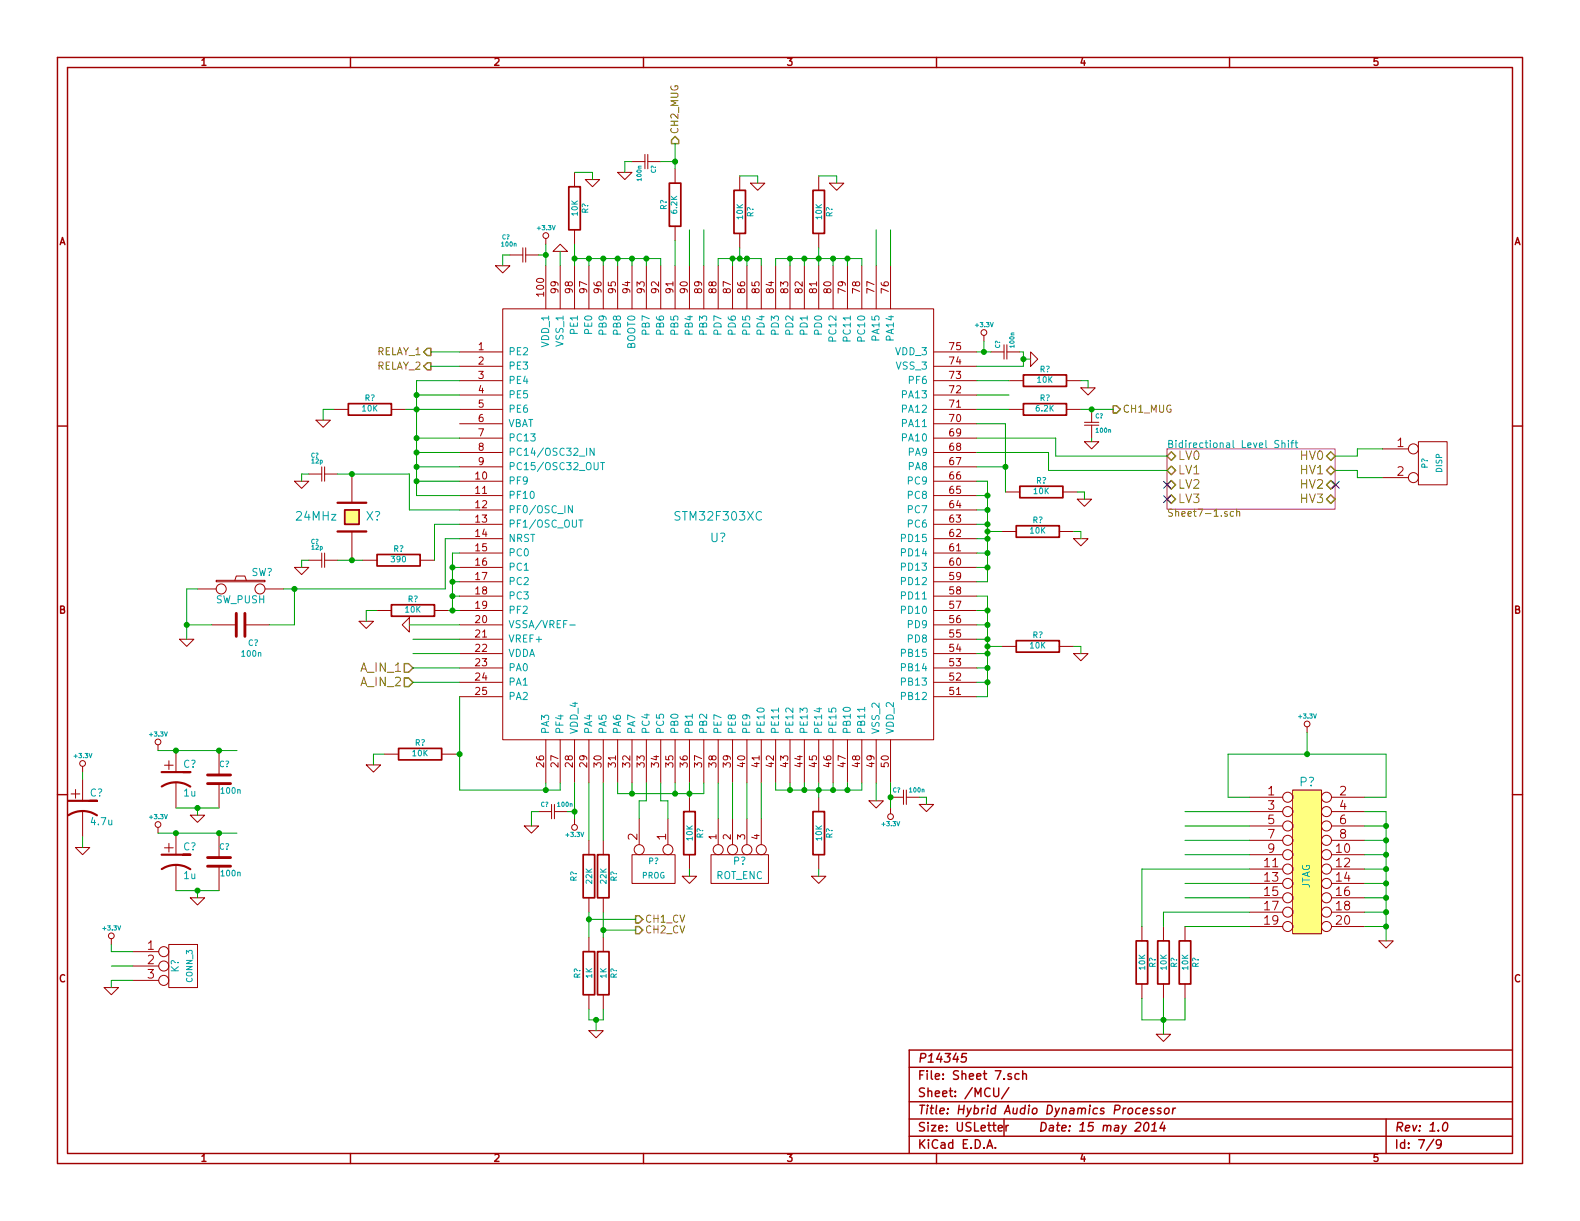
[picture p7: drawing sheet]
<svg xmlns="http://www.w3.org/2000/svg" width="279mm" height="216mm" viewBox="0 0 279 216" stroke-linecap="round" stroke-linejoin="round" font-family="sans-serif">
<defs><g id="words">
<g font-size="2.8" fill="#a00000">
<text x="29" y="136.3">+</text>
<text x="12.5" y="141.4">+</text>
<text x="29" y="150.9">+</text>
</g>
<g font-size="2.1" fill="#808000">
<text x="208.3" y="81.4">LV0</text>
<text x="208.3" y="83.9">LV1</text>
<text x="230" y="81.4">HV0</text>
<text x="230" y="83.9">HV1</text>
<text x="208.3" y="86.5">LV2</text>
<text x="208.3" y="89">LV3</text>
<text x="230" y="86.5">HV2</text>
<text x="230" y="89">HV3</text>
<text x="63.9" y="118.9">A_IN_1</text>
<text x="63.9" y="121.4">A_IN_2</text>
</g>
<g font-size="2.1" fill="#a00000">
<text x="247.1" y="79.1">1</text>
<text x="247.1" y="84.2">2</text>
<text x="224.2" y="140.7">1</text>
<text x="224.2" y="143.3">3</text>
<text x="236.9" y="140.7">2</text>
<text x="236.9" y="143.3">4</text>
<text x="112.8" y="148.5" transform="rotate(-90 112.8 148.5)">2</text>
<text x="117.9" y="148.5" transform="rotate(-90 117.9 148.5)">1</text>
<text x="224.2" y="145.8">5</text>
<text x="224.2" y="148.3">7</text>
<text x="236.9" y="145.8">6</text>
<text x="236.9" y="148.3">8</text>
<text x="223.6" y="153.4">11</text>
<text x="223.6" y="156">13</text>
<text x="224.2" y="150.9">9</text>
<text x="236.3" y="150.9">10</text>
<text x="236.3" y="153.4">12</text>
<text x="236.3" y="156">14</text>
<text x="223.6" y="158.5">15</text>
<text x="223.6" y="161">17</text>
<text x="236.3" y="158.5">16</text>
<text x="236.3" y="161">18</text>
<text x="223.6" y="163.6">19</text>
<text x="236.3" y="163.6">20</text>
<text x="26.1" y="168">1</text>
<text x="26.1" y="170.6">2</text>
<text x="26.1" y="173.1">3</text>
<text x="162.3" y="191">File: Sheet 7.sch</text>
<text x="162.3" y="188">P14345</text>
<text x="162.3" y="197.1">Title: Hybrid Audio Dynamics Processor</text>
<text x="162.3" y="194.1">Sheet: /MCU/</text>
<text x="162.3" y="203.2">KiCad E.D.A.</text>
<text x="162.3" y="200.2">Size: USLetter</text>
<text x="183.6" y="200.2">Date: 15 may 2014</text>
<text x="246.6" y="200.2">Rev: 1.0</text>
<text x="246.6" y="203.2">Id: 7/9</text>
</g>
<g font-size="2.1" fill="#00a0a0">
<text x="52.5" y="92.1">24MHz</text>
<text x="64.7" y="92.1">X?</text>
<text x="119.7" y="92.1">STM32F303XC</text>
<text x="125.6" y="95.9">U?</text>
<text x="229.8" y="139.1">P?</text>
</g>
<g font-size="2.1" fill="#fff">
<text x="209.5" y="143.3">JNTRST</text>
<text x="209.5" y="145.8">JTDI</text>
<text x="209.5" y="148.3">JTSM</text>
<text x="209.5" y="150.9">JTCK</text>
<text x="209.5" y="156">JTDO</text>
<text x="209.5" y="158.5">NRST</text>
</g>
<g font-size="1.8" fill="#a00000">
<text x="35.6" y="11.7">1</text>
<text x="87.4" y="11.7">2</text>
<text x="139.2" y="11.7">3</text>
<text x="191" y="11.7">4</text>
<text x="242.8" y="11.7">5</text>
<text x="10.4" y="43.4">A</text>
<text x="267.7" y="43.4">A</text>
<text x="96.3" y="52.3" transform="rotate(-90 96.3 52.3)">100</text>
<text x="98.8" y="51.8" transform="rotate(-90 98.8 51.8)">99</text>
<text x="101.3" y="51.8" transform="rotate(-90 101.3 51.8)">98</text>
<text x="103.9" y="51.8" transform="rotate(-90 103.9 51.8)">97</text>
<text x="106.4" y="51.8" transform="rotate(-90 106.4 51.8)">96</text>
<text x="109" y="51.8" transform="rotate(-90 109 51.8)">95</text>
<text x="111.5" y="51.8" transform="rotate(-90 111.5 51.8)">94</text>
<text x="114" y="51.8" transform="rotate(-90 114 51.8)">93</text>
<text x="116.6" y="51.8" transform="rotate(-90 116.6 51.8)">92</text>
<text x="119.1" y="51.8" transform="rotate(-90 119.1 51.8)">91</text>
<text x="121.7" y="51.8" transform="rotate(-90 121.7 51.8)">90</text>
<text x="124.2" y="51.8" transform="rotate(-90 124.2 51.8)">89</text>
<text x="126.7" y="51.8" transform="rotate(-90 126.7 51.8)">88</text>
<text x="129.3" y="51.8" transform="rotate(-90 129.3 51.8)">87</text>
<text x="131.8" y="51.8" transform="rotate(-90 131.8 51.8)">86</text>
<text x="134.4" y="51.8" transform="rotate(-90 134.4 51.8)">85</text>
<text x="136.9" y="51.8" transform="rotate(-90 136.9 51.8)">84</text>
<text x="139.4" y="51.8" transform="rotate(-90 139.4 51.8)">83</text>
<text x="142" y="51.8" transform="rotate(-90 142 51.8)">82</text>
<text x="144.5" y="51.8" transform="rotate(-90 144.5 51.8)">81</text>
<text x="147.1" y="51.8" transform="rotate(-90 147.1 51.8)">80</text>
<text x="149.6" y="51.8" transform="rotate(-90 149.6 51.8)">79</text>
<text x="152.1" y="51.8" transform="rotate(-90 152.1 51.8)">78</text>
<text x="154.7" y="51.8" transform="rotate(-90 154.7 51.8)">77</text>
<text x="157.2" y="51.8" transform="rotate(-90 157.2 51.8)">76</text>
<text x="84.6" y="62">1</text>
<text x="84.6" y="64.5">2</text>
<text x="167.9" y="64.5">74</text>
<text x="167.9" y="62">75</text>
<text x="84.6" y="67.1">3</text>
<text x="84.6" y="69.6">4</text>
<text x="167.9" y="69.6">72</text>
<text x="167.9" y="67.1">73</text>
<text x="84.6" y="72.1">5</text>
<text x="84.6" y="74.7">6</text>
<text x="84.6" y="77.2">7</text>
<text x="167.9" y="74.7">70</text>
<text x="167.9" y="72.1">71</text>
<text x="167.9" y="77.2">69</text>
<text x="84.6" y="79.8">8</text>
<text x="84.6" y="82.3">9</text>
<text x="167.9" y="82.3">67</text>
<text x="167.9" y="79.8">68</text>
<text x="84.1" y="84.8">10</text>
<text x="84.1" y="87.4">11</text>
<text x="84.1" y="89.9">12</text>
<text x="167.9" y="89.9">64</text>
<text x="167.9" y="87.4">65</text>
<text x="167.9" y="84.8">66</text>
<text x="84.1" y="92.5">13</text>
<text x="84.1" y="95">14</text>
<text x="167.9" y="95">62</text>
<text x="167.9" y="92.5">63</text>
<text x="84.1" y="97.5">15</text>
<text x="84.1" y="100.1">16</text>
<text x="167.9" y="100.1">60</text>
<text x="167.9" y="97.5">61</text>
<text x="84.1" y="102.6">17</text>
<text x="84.1" y="105.2">18</text>
<text x="84.1" y="107.7">19</text>
<text x="167.9" y="107.7">57</text>
<text x="167.9" y="105.2">58</text>
<text x="167.9" y="102.6">59</text>
<text x="10.4" y="108.6">B</text>
<text x="84.1" y="110.2">20</text>
<text x="84.1" y="112.8">21</text>
<text x="167.9" y="112.8">55</text>
<text x="167.9" y="110.2">56</text>
<text x="267.7" y="108.6">B</text>
<text x="84.1" y="115.3">22</text>
<text x="84.1" y="117.9">23</text>
<text x="167.9" y="117.9">53</text>
<text x="167.9" y="115.3">54</text>
<text x="84.1" y="120.4">24</text>
<text x="84.1" y="122.9">25</text>
<text x="167.9" y="122.9">51</text>
<text x="167.9" y="120.4">52</text>
<text x="96.3" y="135.6" transform="rotate(-90 96.3 135.6)">26</text>
<text x="98.8" y="135.6" transform="rotate(-90 98.8 135.6)">27</text>
<text x="101.3" y="135.6" transform="rotate(-90 101.3 135.6)">28</text>
<text x="103.9" y="135.6" transform="rotate(-90 103.9 135.6)">29</text>
<text x="106.4" y="135.6" transform="rotate(-90 106.4 135.6)">30</text>
<text x="109" y="135.6" transform="rotate(-90 109 135.6)">31</text>
<text x="111.5" y="135.6" transform="rotate(-90 111.5 135.6)">32</text>
<text x="114" y="135.6" transform="rotate(-90 114 135.6)">33</text>
<text x="116.6" y="135.6" transform="rotate(-90 116.6 135.6)">34</text>
<text x="119.1" y="135.6" transform="rotate(-90 119.1 135.6)">35</text>
<text x="121.7" y="135.6" transform="rotate(-90 121.7 135.6)">36</text>
<text x="124.2" y="135.6" transform="rotate(-90 124.2 135.6)">37</text>
<text x="126.7" y="135.6" transform="rotate(-90 126.7 135.6)">38</text>
<text x="129.3" y="135.6" transform="rotate(-90 129.3 135.6)">39</text>
<text x="131.8" y="135.6" transform="rotate(-90 131.8 135.6)">40</text>
<text x="134.4" y="135.6" transform="rotate(-90 134.4 135.6)">41</text>
<text x="136.9" y="135.6" transform="rotate(-90 136.9 135.6)">42</text>
<text x="139.4" y="135.6" transform="rotate(-90 139.4 135.6)">43</text>
<text x="142" y="135.6" transform="rotate(-90 142 135.6)">44</text>
<text x="144.5" y="135.6" transform="rotate(-90 144.5 135.6)">45</text>
<text x="147.1" y="135.6" transform="rotate(-90 147.1 135.6)">46</text>
<text x="149.6" y="135.6" transform="rotate(-90 149.6 135.6)">47</text>
<text x="152.1" y="135.6" transform="rotate(-90 152.1 135.6)">48</text>
<text x="154.7" y="135.6" transform="rotate(-90 154.7 135.6)">49</text>
<text x="157.2" y="135.6" transform="rotate(-90 157.2 135.6)">50</text>
<text x="126.7" y="148.4" transform="rotate(-90 126.7 148.4)">1</text>
<text x="129.3" y="148.4" transform="rotate(-90 129.3 148.4)">2</text>
<text x="131.8" y="148.4" transform="rotate(-90 131.8 148.4)">3</text>
<text x="134.4" y="148.4" transform="rotate(-90 134.4 148.4)">4</text>
<text x="10.4" y="173.7">C</text>
<text x="267.7" y="173.7">C</text>
<text x="35.6" y="205.5">1</text>
<text x="87.4" y="205.5">2</text>
<text x="139.2" y="205.5">3</text>
<text x="191" y="205.5">4</text>
<text x="242.8" y="205.5">5</text>
</g>
<g font-size="1.8" fill="#808000">
<text x="120" y="23.7" transform="rotate(-90 120 23.7)">CH2_MUG</text>
<text x="66.6" y="62.9">RELAY_1</text>
<text x="66.6" y="65.4">RELAY_2</text>
<text x="198.5" y="73">CH1_MUG</text>
<text x="206.4" y="91.4">Sheet7-1.sch</text>
<text x="114.1" y="163.2">CH1_CV</text>
<text x="114.1" y="165.1">CH2_CV</text>
</g>
<g font-size="1.8" fill="#fff">
<text x="121.7" y="47.5" transform="rotate(-90 121.7 47.5)">JNTRST</text>
<text x="124.2" y="45.4" transform="rotate(-90 124.2 45.4)">JTDO</text>
<text x="154.7" y="44.5" transform="rotate(-90 154.7 44.5)">JTDI</text>
<text x="157.2" y="45.3" transform="rotate(-90 157.2 45.3)">JTCK</text>
<text x="173.7" y="69.6">JTSM</text>
<text x="61" y="103.9">NRST</text>
<text x="73" y="112.8">VREF+</text>
<text x="73" y="115.3">VDDA</text>
<text x="36.2" y="132.5">VREF+</text>
<text x="36.9" y="147.1">VDDA</text>
</g>
<g font-size="1.8" fill="#00a0a0">
<text x="102.2" y="59" transform="rotate(-90 102.2 59)">PE1</text>
<text x="104.8" y="59" transform="rotate(-90 104.8 59)">PE0</text>
<text x="107.3" y="59.1" transform="rotate(-90 107.3 59.1)">PB9</text>
<text x="109.9" y="59.1" transform="rotate(-90 109.9 59.1)">PB8</text>
<text x="114.9" y="59.1" transform="rotate(-90 114.9 59.1)">PB7</text>
<text x="117.5" y="59.1" transform="rotate(-90 117.5 59.1)">PB6</text>
<text x="120" y="59.1" transform="rotate(-90 120 59.1)">PB5</text>
<text x="122.6" y="59.1" transform="rotate(-90 122.6 59.1)">PB4</text>
<text x="125.1" y="59.1" transform="rotate(-90 125.1 59.1)">PB3</text>
<text x="127.6" y="59.1" transform="rotate(-90 127.6 59.1)">PD7</text>
<text x="130.2" y="59.1" transform="rotate(-90 130.2 59.1)">PD6</text>
<text x="132.7" y="59.1" transform="rotate(-90 132.7 59.1)">PD5</text>
<text x="135.3" y="59.1" transform="rotate(-90 135.3 59.1)">PD4</text>
<text x="137.8" y="59.1" transform="rotate(-90 137.8 59.1)">PD3</text>
<text x="140.3" y="59.1" transform="rotate(-90 140.3 59.1)">PD2</text>
<text x="142.9" y="59.1" transform="rotate(-90 142.9 59.1)">PD1</text>
<text x="145.4" y="59.1" transform="rotate(-90 145.4 59.1)">PD0</text>
<text x="89.9" y="62.9">PE2</text>
<text x="89.9" y="65.4">PE3</text>
<text x="97.2" y="61.3" transform="rotate(-90 97.2 61.3)">VDD_1</text>
<text x="99.7" y="61.1" transform="rotate(-90 99.7 61.1)">VSS_1</text>
<text x="112.4" y="61.7" transform="rotate(-90 112.4 61.7)">BOOT0</text>
<text x="148" y="60" transform="rotate(-90 148 60)">PC12</text>
<text x="150.5" y="60" transform="rotate(-90 150.5 60)">PC11</text>
<text x="153" y="60" transform="rotate(-90 153 60)">PC10</text>
<text x="155.6" y="60" transform="rotate(-90 155.6 60)">PA15</text>
<text x="158.1" y="60" transform="rotate(-90 158.1 60)">PA14</text>
<text x="158.4" y="62.9">VDD_3</text>
<text x="158.6" y="65.4">VSS_3</text>
<text x="89.9" y="67.9">PE4</text>
<text x="89.9" y="70.5">PE5</text>
<text x="159.7" y="70.5">PA13</text>
<text x="160.8" y="67.9">PF6</text>
<text x="89.9" y="73">PE6</text>
<text x="89.9" y="75.6">VBAT</text>
<text x="159.7" y="75.6">PA11</text>
<text x="159.7" y="73">PA12</text>
<text x="89.9" y="78.1">PC13</text>
<text x="89.9" y="80.6">PC14/OSC32_IN</text>
<text x="89.9" y="83.2">PC15/OSC32_OUT</text>
<text x="159.7" y="78.1">PA10</text>
<text x="160.7" y="83.2">PA8</text>
<text x="160.7" y="80.6">PA9</text>
<text x="206.4" y="79.3">Bidirectional Level Shift</text>
<text x="89.9" y="85.7">PF9</text>
<text x="89.9" y="88.3">PF10</text>
<text x="160.7" y="88.3">PC8</text>
<text x="160.7" y="85.7">PC9</text>
<text x="89.9" y="90.8">PF0/OSC_IN</text>
<text x="89.9" y="93.3">PF1/OSC_OUT</text>
<text x="89.9" y="95.9">NRST</text>
<text x="159.7" y="95.9">PD15</text>
<text x="160.7" y="93.3">PC6</text>
<text x="160.7" y="90.8">PC7</text>
<text x="44.4" y="101.9">SW?</text>
<text x="89.9" y="98.4">PC0</text>
<text x="89.9" y="101">PC1</text>
<text x="159.7" y="101">PD13</text>
<text x="159.7" y="98.4">PD14</text>
<text x="38.2" y="106.7">SW_PUSH</text>
<text x="89.9" y="103.5">PC2</text>
<text x="89.9" y="106">PC3</text>
<text x="159.7" y="106">PD11</text>
<text x="159.7" y="103.5">PD12</text>
<text x="89.9" y="111.1">VSSA/VREF-</text>
<text x="89.9" y="113.7">VREF+</text>
<text x="89.9" y="108.6">PF2</text>
<text x="159.7" y="108.6">PD10</text>
<text x="160.7" y="113.7">PD8</text>
<text x="160.7" y="111.1">PD9</text>
<text x="89.9" y="116.2">VDDA</text>
<text x="89.9" y="118.7">PA0</text>
<text x="159.7" y="118.7">PB14</text>
<text x="159.7" y="116.2">PB15</text>
<text x="89.9" y="121.3">PA1</text>
<text x="89.9" y="123.8">PA2</text>
<text x="159.7" y="123.8">PB12</text>
<text x="159.7" y="121.3">PB13</text>
<text x="97.2" y="129.8" transform="rotate(-90 97.2 129.8)">PA3</text>
<text x="99.7" y="129.8" transform="rotate(-90 99.7 129.8)">PF4</text>
<text x="102.2" y="129.8" transform="rotate(-90 102.2 129.8)">VDD_4</text>
<text x="104.8" y="129.8" transform="rotate(-90 104.8 129.8)">PA4</text>
<text x="107.3" y="129.8" transform="rotate(-90 107.3 129.8)">PA5</text>
<text x="109.9" y="129.8" transform="rotate(-90 109.9 129.8)">PA6</text>
<text x="112.4" y="129.8" transform="rotate(-90 112.4 129.8)">PA7</text>
<text x="114.9" y="129.8" transform="rotate(-90 114.9 129.8)">PC4</text>
<text x="117.5" y="129.8" transform="rotate(-90 117.5 129.8)">PC5</text>
<text x="120" y="129.8" transform="rotate(-90 120 129.8)">PB0</text>
<text x="122.6" y="129.8" transform="rotate(-90 122.6 129.8)">PB1</text>
<text x="125.1" y="129.8" transform="rotate(-90 125.1 129.8)">PB2</text>
<text x="127.6" y="129.8" transform="rotate(-90 127.6 129.8)">PE7</text>
<text x="130.2" y="129.8" transform="rotate(-90 130.2 129.8)">PE8</text>
<text x="132.7" y="129.8" transform="rotate(-90 132.7 129.8)">PE9</text>
<text x="135.3" y="129.8" transform="rotate(-90 135.3 129.8)">PE10</text>
<text x="137.8" y="129.8" transform="rotate(-90 137.8 129.8)">PE11</text>
<text x="140.3" y="129.8" transform="rotate(-90 140.3 129.8)">PE12</text>
<text x="142.9" y="129.8" transform="rotate(-90 142.9 129.8)">PE13</text>
<text x="145.4" y="129.8" transform="rotate(-90 145.4 129.8)">PE14</text>
<text x="148" y="129.8" transform="rotate(-90 148 129.8)">PE15</text>
<text x="150.5" y="129.8" transform="rotate(-90 150.5 129.8)">PB10</text>
<text x="153" y="129.8" transform="rotate(-90 153 129.8)">PB11</text>
<text x="155.6" y="129.8" transform="rotate(-90 155.6 129.8)">VSS_2</text>
<text x="158.1" y="129.8" transform="rotate(-90 158.1 129.8)">VDD_2</text>
<text x="32.4" y="135.8">C?</text>
<text x="15.9" y="140.9">C?</text>
<text x="32.5" y="140.9">1u</text>
<text x="16.2" y="146">4.7u</text>
<text x="32.4" y="150.4">C?</text>
<text x="32.5" y="155.5">1u</text>
<text x="126.6" y="155.5">ROT_ENC</text>
<text x="129.7" y="153">P?</text>
<text x="231.7" y="157.3" transform="rotate(-90 231.7 157.3)">JTAG</text>
<text x="31.7" y="172" transform="rotate(-90 31.7 172)">K?</text>
</g>
<g font-size="1.4" fill="#00a0a0">
<text x="102.2" y="38.1" transform="rotate(-90 102.2 38.1)">10K</text>
<text x="104.1" y="37.8" transform="rotate(-90 104.1 37.8)">R?</text>
<text x="117.9" y="37.1" transform="rotate(-90 117.9 37.1)">R?</text>
<text x="119.8" y="37.7" transform="rotate(-90 119.8 37.7)">6.2K</text>
<text x="131.4" y="38.7" transform="rotate(-90 131.4 38.7)">10K</text>
<text x="133.3" y="38.4" transform="rotate(-90 133.3 38.4)">R?</text>
<text x="145.4" y="38.7" transform="rotate(-90 145.4 38.7)">10K</text>
<text x="147.2" y="38.4" transform="rotate(-90 147.2 38.4)">R?</text>
<text x="183.8" y="65.9">R?</text>
<text x="64.5" y="70.9">R?</text>
<text x="183.5" y="67.7">10K</text>
<text x="183.8" y="70.9">R?</text>
<text x="64.1" y="72.8">10K</text>
<text x="183.2" y="72.8">6.2K</text>
<text x="252.5" y="82.8" transform="rotate(-90 252.5 82.8)">P?</text>
<text x="255.1" y="83.5" transform="rotate(-90 255.1 83.5)">DISP</text>
<text x="182.8" y="87.4">10K</text>
<text x="183.2" y="85.5">R?</text>
<text x="182.2" y="94.4">10K</text>
<text x="182.6" y="92.5">R?</text>
<text x="69.3" y="99.5">390</text>
<text x="69.5" y="97.6">R?</text>
<text x="72.1" y="106.5">R?</text>
<text x="71.7" y="108.4">10K</text>
<text x="182.6" y="112.9">R?</text>
<text x="42.8" y="116.2">100n</text>
<text x="43.8" y="114.2">C?</text>
<text x="182.2" y="114.7">10K</text>
<text x="73.4" y="131.9">R?</text>
<text x="38.7" y="135.7">C?</text>
<text x="73" y="133.8">10K</text>
<text x="39.2" y="140.4">100n</text>
<text x="122.5" y="148.6" transform="rotate(-90 122.5 148.6)">10K</text>
<text x="124.4" y="148.3" transform="rotate(-90 124.4 148.3)">R?</text>
<text x="145.4" y="148.6" transform="rotate(-90 145.4 148.6)">10K</text>
<text x="147.2" y="148.3" transform="rotate(-90 147.2 148.3)">R?</text>
<text x="38.7" y="150.3">C?</text>
<text x="39.2" y="155">100n</text>
<text x="102" y="155.9" transform="rotate(-90 102 155.9)">R?</text>
<text x="109.1" y="155.9" transform="rotate(-90 109.1 155.9)">R?</text>
<text x="113.5" y="155.4">PROG</text>
<text x="114.7" y="152.8">P?</text>
<text x="104.7" y="156.2" transform="rotate(-90 104.7 156.2)">22K</text>
<text x="107.3" y="156.2" transform="rotate(-90 107.3 156.2)">22K</text>
<text x="34.1" y="173.7" transform="rotate(-90 34.1 173.7)">CONN_3</text>
<text x="102.7" y="173" transform="rotate(-90 102.7 173)">R?</text>
<text x="104.7" y="172.9" transform="rotate(-90 104.7 172.9)">1K</text>
<text x="107.3" y="172.9" transform="rotate(-90 107.3 172.9)">1K</text>
<text x="109.1" y="173" transform="rotate(-90 109.1 173)">R?</text>
<text x="202.5" y="171.4" transform="rotate(-90 202.5 171.4)">10K</text>
<text x="204.4" y="171.1" transform="rotate(-90 204.4 171.1)">R?</text>
<text x="206.3" y="171.4" transform="rotate(-90 206.3 171.4)">10K</text>
<text x="208.2" y="171.1" transform="rotate(-90 208.2 171.1)">R?</text>
<text x="210.2" y="171.4" transform="rotate(-90 210.2 171.4)">10K</text>
<text x="212" y="171.1" transform="rotate(-90 212 171.1)">R?</text>
</g>
<g font-size="1.1" fill="#00a0a0">
<text x="113.5" y="31.9" transform="rotate(-90 113.5 31.9)">100n</text>
<text x="116" y="30.6" transform="rotate(-90 116 30.6)">C?</text>
<text x="95.1" y="40.7">+3.3V</text>
<text x="88.7" y="42.3">C?</text>
<text x="88.8" y="43.6">100n</text>
<text x="172.6" y="57.9">+3.3V</text>
<text x="176.9" y="61.6" transform="rotate(-90 176.9 61.6)">C?</text>
<text x="179.4" y="61.3" transform="rotate(-90 179.4 61.3)">100n</text>
<text x="193.7" y="74">C?</text>
<text x="193.9" y="76.5">100n</text>
<text x="55" y="80.9">C?</text>
<text x="55.1" y="82">12p</text>
<text x="55" y="96.2">C?</text>
<text x="55.1" y="97.2">12p</text>
<text x="26.5" y="130.3">+3.3V</text>
<text x="229.7" y="127.1">+3.3V</text>
<text x="13.2" y="134.1">+3.3V</text>
<text x="95.6" y="142.7">C?</text>
<text x="98.7" y="142.7">100n</text>
<text x="157.8" y="140.1">C?</text>
<text x="160.9" y="140.1">100n</text>
<text x="26.5" y="144.9">+3.3V</text>
<text x="100.2" y="148">+3.3V</text>
<text x="156.1" y="146.1">+3.3V</text>
<text x="18.3" y="164.5">+3.3V</text>
</g>
<text font-size="1.1" fill="#fff" x="19.7" y="170.6">BOOT</text>
</g></defs>
<g fill="none" stroke="#a00000" stroke-width=".25">
<path d="M10.2 10.2h259v195.5h-259zM11.9 11.9h255.6v192.1h-255.6zM62 10.2v1.7M113.8 10.2v1.7M165.6 10.2v1.7M217.4 10.2v1.7M10.2 75.3h1.7M267.5 75.3h1.7M10.2 140.5h1.7M267.5 140.5h1.7M160.8 188.7h106.7M160.8 194.8h106.7"/>
<path d="M160.8 197.9h106.7M170.9 186.3h-.7l-.2 .7 .3-.1h.5l.1 .3-.2 .5-.2 .1-.6-.1M175.7 192.4v1.2l.3 .3h.3l.3-.3v-1.2M176.5 199.5l.8-.1-.1-.3-.4-.1-.3 .2 .1 .7h.6M177.5 197.9v3M177.9 199v1M178.3 199l-.2 .1-.2 .2M178.4 192.3l-1.3 2M178.8 189.9l-.3-.1-.3 .3 .1 .2 .5 .1v.4h-.6M180.2 189.9a.48 .48 0 0 0-.6 .1v.7l.2 .2 .4-.1M180.8 190l.1-.1a.36 .36 0 0 1 .6 .2v.8M180.8 189.3v1.6"/>
<path d="M201.6 196l-.1-.1a.52 .52 0 0 0-.6 .3v.6l.2 .2 .4-.1M202.1 196.4l.8-.1-.1-.3h-.5l-.2 .7 .2 .3 .4-.1M202.5 198.6l.3-.1a.88 .88 0 0 1-.3 1.5l-.2-.3a1.19 1.19 0 0 1 .2-1.1zM203.6 200h.9M203.7 198.9l.5-.4-.1 1.5M204.1 196l-.4-.1-.2 .3 .2 .2 .3 .1 .1 .2-.3 .3-.4-.1M205.3 196l-.3-.1-.3 .3 .2 .2 .4 .1v.2l-.2 .3-.5-.1M205.6 198.4l-.5 1.1h1M205.9 199l-.1 1M206 196.1l.3-.2 .4 .2v.6l-.3 .3-.5-.2zM207.4 195.9l-.1 1.1M207.9 195.9l-.3 .1-.2 .2"/>
<path d="M245.1 197.9v6.1M255.4 198.6l.3-.1a.88 .88 0 0 1-.3 1.5l-.3-.3a1.17 1.17 0 0 1 .3-1.1zM267.5 185.7h-106.7v18.3M62 204v1.7M113.8 204v1.7M160.8 200.9h106.7M165.6 204v1.7M174.5 203l.5-1.5 .5 1.5M174.7 202.6h.7M176 202.9v.1M217.4 204v1.7M253.5 201.4l-1.3 2"/>
<path d="M254.9 202.2l-.3 .3-.5-.1-.1-.2 .1-.5a.48 .48 0 0 1 .7 0 1.16 1.16 0 0 1-.2 1.3h-.5"/>
</g>
<path d="M206.4 79.4h29.7v10.6h-29.7z" fill="none" stroke="#a000a0" stroke-width=".18"/>
<g fill="none" stroke="#00a0a0" stroke-width=".18">
<path d="M105.1 79.2v1.3l-.8-1.3v1.3M226.1 78l-.4-.1-.2 .1v.4l.6 .3v.2l-.2 .2h-.5M226.7 78.4l.2-.1 .3 .1v.7M226.7 77.9v1.2M227.8 77.9v.1M227.8 78.3v.8M228.3 78.3h.5M228.8 77.9l-.4 .2v1M229 78.3h.5M229.2 77.9v1.1l.3 .1M101.2 89.4v1.3l-.7-1.3v1.3M102.4 91.9h.7"/>
<path d="M106.2 81.8h.7M106.6 81.8v1.3M100.8 110.5h.9M137.7 125.2v.7M152.9 125.1v.7"/>
</g>
<path d="M218.1 90.5l-.3-.1-.2 .3 .1 .5h.4M218.7 90.6l.2-.2 .3 .1v.8M218.7 90v1.3" fill="none" stroke="#808000" stroke-width=".18"/>
<g fill="none" stroke="#808000" stroke-width=".25">
<path d="M119.4 24.1l.6 .7v.6h-1.3v-.6zM75.6 61.6h.6v1.3h-.6l-.7-.7zM75.6 64.1h.6v1.3h-.6l-.7-.6zM196.8 71.8h.7l.6 .6-.6 .6h-.7zM206.4 80.6l.7-.7 .8 .7-.8 .8zM206.4 83.2l.7-.8 .8 .8-.8 .7zM206.4 85.7l.7-.7 .8 .7-.8 .8zM206.4 88.3l.7-.8 .8 .8-.8 .7zM234.6 80.6l.7-.7 .8 .7-.8 .8zM234.6 83.2l.7-.8 .8 .8-.8 .7zM234.6 85.7l.7-.7 .8 .7-.8 .8zM235.3 87.5l.8 .8-.8 .7-.7-.7z"/>
<path d="M71.5 117.3h.8l.7 .8-.7 .8h-.8zM71.5 119.9h.8l.7 .8-.7 .7h-.8zM112.4 161.9h.6l.7 .7-.7 .6h-.6zM112.4 163.8h.6l.7 .7-.7 .6h-.6z"/>
</g>
<path d="M59.7 88.9h5.1M59.7 94h5.1" fill="none" stroke="#a00000" stroke-width=".41"/>
<g fill="#ffff80" stroke="#ffff80" stroke-width=".25">
<path d="M61 90.2h2.5v2.5h-2.5z"/>
<path d="M228.6 139.7h5.1v25.4h-5.1z"/>
</g>
<g fill="none" stroke="#a00000" stroke-width=".3">
<path d="M100.6 33h2v7.6h-2zM118.4 32.4h2v7.6h-2zM129.8 33.7h2v7.6h-2zM143.8 33.7h2v7.6h-2zM61.6 71.4h7.6v2h-7.6zM181 71.4h7.6v2h-7.6zM181 66.3h7.6v2h-7.6zM61 90.2h2.5v2.5h-2.5zM66.7 98h7.6v2.1h-7.6zM179.7 93h7.6v2h-7.6zM180.3 86h7.7v2h-7.7zM69.2 106.9h7.6v2.1h-7.6z"/>
<path d="M179.7 113.3h7.6v2h-7.6zM70.5 132.3h7.6v2.1h-7.6zM103.1 151.1h2.1v7.7h-2.1zM105.7 151.1h2v7.7h-2zM120.9 143.5h2v7.6h-2zM143.8 143.5h2v7.6h-2zM103.1 168.3h2.1v7.6h-2.1zM105.7 168.3h2v7.6h-2zM200.9 166.4h2v7.6h-2zM204.7 166.4h2.1v7.6h-2.1zM208.5 166.4h2.1v7.6h-2.1z"/>
</g>
<g fill="none" stroke="#a00000" stroke-width=".18">
<path d="M101.6 30.5v2.5M103.5 31.8h2.5l-1.2 1.2zM109.2 30.5h2.6l-1.3 1.3zM111.8 28.6h2.2M114 27.3v2.5M114.6 27.3v2.5M114.6 28.6h2.2M119.4 29.8v2.6M130.8 31.1v2.6M132.7 32.4h2.6l-1.3 1.3zM144.8 31.1v2.6M146.7 32.4h2.5l-1.2 1.3z"/>
<path d="M87.6 47h2.6l-1.3 1.3zM88.9 54.6h76.2v76.2h-76.2zM90.2 45.1h2.3M92.5 43.8v2.6M93 43.8v2.6M93 45.1h2.2M96.5 42.2v1M96.5 47v7.6M97.8 44.5l1.3-1.3 1.2 1.3zM99.1 47v7.6M101.6 40.6v2.6M101.6 47v7.6"/>
<path d="M104.1 47v7.6M106.7 47v7.6M109.2 47v7.6M111.8 47v7.6M114.3 47v7.6M116.8 47v7.6M119.4 40v2.5M119.4 47v7.6M121.9 47v7.6M124.5 47v7.6M127 47v7.6M129.5 47v7.6"/>
<path d="M130.8 41.3v2.5M132.1 47v7.6M134.6 47v7.6M137.2 47v7.6M139.7 47v7.6M142.2 47v7.6M144.8 41.3v2.5M144.8 47v7.6M147.3 47v7.6M149.9 47v7.6M152.4 47v7.6M154.9 47v7.6"/>
<path d="M157.5 47v7.6M174 59.3v1M55.9 74.3h2.5l-1.3 1.3zM59.1 72.4h2.5M69.2 72.4h2.6M81.3 62.2h7.6M81.3 64.8h7.6M81.3 67.3h7.6M81.3 69.9h7.6M81.3 72.4h7.6M81.3 74.9h7.6M81.3 77.5h7.6"/>
<path d="M165.1 62.2h7.6M165.1 64.8h7.6M165.1 67.3h7.6M165.1 69.9h7.6M165.1 72.4h7.6M165.1 74.9h7.6M165.1 77.5h7.6M175.3 62.2h2.2M177.5 61v2.5M178.1 62.2h2.2M178.1 61v2.5M178.4 67.3h2.6"/>
<path d="M178.4 72.4h2.6M182.2 62.2l1.3 1.3-1.3 1.3zM188.6 67.3h2.5M188.6 72.4h2.5M191.1 68.6h2.6l-1.3 1.3zM191.8 78.1h2.5l-1.3 1.3zM191.8 75.2h2.5M191.8 74.7h2.5M193 72.4v2.3M193 75.2v2.3M244.5 79.4h4.5M250.8 78.1h5.1v7.6h-5.1z"/>
<path d="M52.1 85.1h2.5l-1.3 1.3zM54.6 83.8h2.3M54.6 99.1h2.3M56.9 82.6v2.5M56.9 97.8v2.5M57.4 82.6v2.5M57.4 97.8v2.5M57.4 83.8h2.3M57.4 99.1h2.3M62.2 83.8v5.1M62.2 94v5.1M64.1 99.1h2.6"/>
<path d="M74.3 99.1h2.5M81.3 80h7.6M81.3 82.6h7.6M81.3 85.1h7.6M81.3 87.6h7.6M81.3 97.8h7.6M81.3 90.2h7.6M81.3 95.3h7.6M81.3 92.7h7.6M165.1 80h7.6M165.1 82.6h7.6M165.1 85.1h7.6"/>
<path d="M165.1 87.6h7.6M165.1 97.8h7.6M165.1 90.2h7.6M165.1 95.3h7.6M165.1 92.7h7.6M177.2 94h2.5M177.8 87h2.5M187.3 94h2.6M188 87h2.5M189.9 95.3h2.5l-1.3 1.2zM190.5 88.3h2.5l-1.2 1.2zM244.5 84.5h4.5"/>
<path d="M31.7 113h2.6l-1.3 1.3zM34.9 104.1h3.3M37.5 110.5h4.3M38.2 102.6h8.7v.3h-8.7zM41.5 102.6l.3-.7h1.5l.3 .7M43.3 110.5h4.3M46.9 104.1h3.3M52.1 100.3h2.5l-1.3 1.3zM63.5 109.9h2.5l-1.2 1.2zM66.7 108h2.5M71.1 110.5l1.3-1.3v2.6zM76.8 108h2.6"/>
<path d="M81.3 110.5h7.6M81.3 100.3h7.6M81.3 113h7.6M81.3 115.6h7.6M81.3 118.1h7.6M81.3 102.9h7.6M81.3 108h7.6M81.3 105.4h7.6M165.1 110.5h7.6M165.1 100.3h7.6M165.1 113h7.6M165.1 115.6h7.6"/>
<path d="M165.1 118.1h7.6M165.1 102.9h7.6M165.1 108h7.6M165.1 105.4h7.6M177.2 114.3h2.5M187.3 114.3h2.6M189.9 115.6h2.5l-1.3 1.2zM14.6 135.5v1M14.6 137.8v3.8M27.9 131.7v1M31.1 132.7v3.8M31.1 138.3v4.6"/>
<path d="M38.7 132.7v4.3M38.7 138.6v4.3M64.8 135.3h2.5l-1.3 1.2zM67.9 133.4h2.6M78.1 133.4h2.5M81.3 123.2h7.6M81.3 120.7h7.6M96.5 130.8v7.6M99.1 130.8v7.6M101.6 130.8v7.6M104.1 130.8v7.6M106.7 130.8v7.6"/>
<path d="M109.2 130.8v7.6M111.8 130.8v7.6M114.3 130.8v7.6M116.8 130.8v7.6M119.4 130.8v7.6M121.9 130.8v7.6M124.5 130.8v7.6M127 130.8v7.6M129.5 130.8v7.6M132.1 130.8v7.6M134.6 130.8v7.6M137.2 130.8v7.6"/>
<path d="M139.7 130.8v7.6M142.2 130.8v7.6M144.8 130.8v7.6M147.3 130.8v7.6M149.9 130.8v7.6M152.4 130.8v7.6M154.9 130.8v7.6M157.5 130.8v7.6M159.8 139.7v2.5M160.3 139.7v2.5M165.1 123.2h7.6M165.1 120.7h7.6"/>
<path d="M228.6 139.7h5.1v25.4h-5.1zM231.1 128.5v1M13.3 149.9h2.6l-1.3 1.2zM14.6 143.4v4.6M27.9 146.3v1M31.1 147.3v3.8M31.1 152.9v4.6M33.7 144.1h2.5l-1.3 1.3zM33.7 158.8h2.5l-1.3 1.2zM38.7 147.3v4.3M38.7 153.2v4.3M92.7 146.1h2.5l-1.2 1.2z"/>
<path d="M95.2 143.5h2.3M97.5 142.2v2.6M98 142.2v2.6M98 143.5h2.3M101.6 144.8v1M104.1 148.6v2.5M104.1 158.8v2.5M106.7 148.6v2.5M106.7 158.8v2.5M111.8 151.1h7.6v5.1h-7.6zM113 144.8v4.6M118.1 144.8v4.6"/>
<path d="M120.6 154.9h2.6l-1.3 1.3zM121.9 141v2.5M121.9 151.1v2.6M125.7 151.1h10.2v5.1h-10.2zM127 144.8v4.6M129.5 144.8v4.6M132.1 144.8v4.6M134.6 144.8v4.6M143.5 154.9h2.5l-1.2 1.3zM144.8 141v2.5M144.8 151.1v2.6M153.7 141.6h2.5l-1.3 1.3z"/>
<path d="M157.5 142.9v1M157.5 141h2.3M160.3 141h2.3M162.6 142.2h2.5l-1.3 1.3zM221 143.5h5.8M221 141h5.8M221 146.1h5.8M221 148.6h5.8M221 151.1h5.8M221 153.7h5.8M221 156.2h5.8M221 158.8h5.8"/>
<path d="M235.5 143.5h5.8M235.5 141h5.8M235.5 146.1h5.8M235.5 148.6h5.8M235.5 151.1h5.8M235.5 153.7h5.8M235.5 156.2h5.8M235.5 158.8h5.8M18.4 174.6h2.6l-1.3 1.3zM19.7 166v1M23.5 168.3h4.6M23.5 170.8h4.6"/>
<path d="M23.5 173.4h4.6M29.8 167h5.1v7.6h-5.1zM104.1 165.7v2.6M104.1 175.9v2.5M106.7 165.7v2.6M106.7 175.9v2.5M201.9 163.8v2.6M201.9 174v2.5M205.7 163.8v2.6M205.7 174v2.5M209.5 163.8v2.6M209.5 174v2.5"/>
<path d="M221 163.8h5.8M221 161.3h5.8M235.5 163.8h5.8M235.5 161.3h5.8M243.8 166.4h2.6l-1.3 1.2zM104.1 182.2h2.6l-1.3 1.3zM204.5 182.9h2.5l-1.3 1.3z"/>
<circle cx="96.5" cy="41.7" r=".51"/>
<circle cx="174" cy="58.8" r=".51"/>
<circle cx="249.9" cy="79.4" r=".89"/>
<circle cx="249.9" cy="84.5" r=".89"/>
<circle cx="39.1" cy="104.1" r=".89"/>
<circle cx="46" cy="104.1" r=".89"/>
<circle cx="14.6" cy="135" r=".51"/>
<circle cx="27.9" cy="131.2" r=".51"/>
<circle cx="231.1" cy="128" r=".51"/>
<circle cx="27.9" cy="145.8" r=".51"/>
<circle cx="101.6" cy="146.3" r=".51"/>
<circle cx="113" cy="150.2" r=".89"/>
<circle cx="118.1" cy="150.2" r=".89"/>
<circle cx="127" cy="150.2" r=".89"/>
<circle cx="129.5" cy="150.2" r=".89"/>
<circle cx="132.1" cy="150.2" r=".89"/>
<circle cx="134.6" cy="150.2" r=".89"/>
<circle cx="157.5" cy="144.4" r=".51"/>
<circle cx="227.7" cy="151.1" r=".89"/>
<circle cx="227.7" cy="158.7" r=".89"/>
<circle cx="227.7" cy="141" r=".89"/>
<circle cx="227.7" cy="143.5" r=".89"/>
<circle cx="227.7" cy="148.6" r=".89"/>
<circle cx="227.7" cy="153.7" r=".89"/>
<circle cx="227.7" cy="146" r=".89"/>
<circle cx="227.7" cy="156.2" r=".89"/>
<circle cx="234.6" cy="141" r=".89"/>
<circle cx="234.6" cy="151.1" r=".89"/>
<circle cx="234.6" cy="143.5" r=".89"/>
<circle cx="234.6" cy="156.2" r=".89"/>
<circle cx="234.6" cy="158.7" r=".89"/>
<circle cx="234.6" cy="146" r=".89"/>
<circle cx="234.6" cy="153.7" r=".89"/>
<circle cx="234.6" cy="148.6" r=".89"/>
<circle cx="19.7" cy="165.5" r=".51"/>
<circle cx="29" cy="173.4" r=".89"/>
<circle cx="29" cy="168.3" r=".89"/>
<circle cx="29" cy="170.8" r=".89"/>
<circle cx="227.7" cy="163.8" r=".89"/>
<circle cx="227.7" cy="161.3" r=".89"/>
<circle cx="234.6" cy="161.3" r=".89"/>
<circle cx="234.6" cy="163.8" r=".89"/>
</g>
<path d="M28.6 136.5h5.1h-1.3M28.6 139.1a4.6 4.6 0 0 1 5.1 0M12.1 141.6h5h-1.2M12.1 144.1a4.6 4.6 0 0 1 5 .1M28.6 151.1h5.1h-1.3M28.6 153.7a4.6 4.6 0 0 1 5.1 0" fill="none" stroke="#a00000" stroke-width=".38"/>
<path d="M41.8 108.5v4M43.3 108.5v4M36.7 138.6h4.1M36.7 137h4.1M36.7 153.2h4.1M36.7 151.6h4.1" fill="none" stroke="#a00000" stroke-width=".51"/>
<path d="M205.8 85.1l1.2 1.2M205.8 87.7l1.2 1.2M207 85.1l-1.2 1.2M207 87.7l-1.2 1.2M235.6 85.1l1.2 1.2M236.8 85.1l-1.2 1.2" fill="none" stroke="#0000c0" stroke-width=".18"/>
<g fill="none" stroke="#00a000" stroke-width=".18">
<path d="M101.6 30.5h3.2v1.3M111.8 28.6h-1.3v1.9M116.8 28.6h2.6M119.4 25.4v4.4M130.8 31.1h3.2v1.3M144.8 31.1h3.2v1.3M90.2 45.1h-1.3v1.9M95.2 45.1h1.3M96.5 43.2v3.8M99.1 44.5v2.5M101.6 43.2v3.8M101.6 45.7h15.2v1.3"/>
<path d="M104.1 45.7v1.3M106.7 45.7v1.3M109.2 45.7v1.3M111.8 45.7v1.3M114.3 45.7v1.3M119.4 42.5v4.5M121.9 40.6v6.4M124.5 40.6v6.4M127 47v-1.3h7.6v1.3M129.5 45.7v1.3M130.8 43.8v1.9M132.1 45.7v1.3"/>
<path d="M137.2 47v-1.3h15.2v1.3M139.7 45.7v1.3M142.2 45.7v1.3M144.8 43.8v3.2M147.3 45.7v1.3M149.9 45.7v1.3M154.9 40.6v6.4M157.5 40.6v6.4M59.1 72.4h-2v1.9M71.8 72.4h9.5M73.7 69.9h7.6M73.7 77.5h7.6"/>
<path d="M76.2 62.2h5.1M76.2 64.8h5.1M81.3 67.3h-7.6v20.3h7.6M172.7 62.2h2.6M172.7 72.4h5.7M172.7 77.5h14v3.1h19.7M172.7 67.3h5.7M172.7 69.9h5.7M172.7 74.9h5.1v12.1M174 60.3v1.9M180.3 62.2h.7v2.6h-8.3M181 63.5h1.2"/>
<path d="M191.1 72.4h5.7M191.1 67.3h1.3v1.3M193 77.5v.6M244.5 79.4h-4.5v1.2h-3.8M54.6 83.8h-1.3v1.3M54.6 99.1h-1.3v1.2M59.7 83.8h12.7v6.4h8.9M59.7 99.1h4.4M73.7 85.1h7.6M73.7 80h7.6M73.7 82.6h7.6M81.3 92.7h-4.5v6.4"/>
<path d="M81.3 95.3h-2.6v8.8h-28.5M81.3 97.8h-1.3v10.2M172.7 90.2h1.9M172.7 92.7h1.9M172.7 95.3h1.9M172.7 80h12.7v3.2h21M172.7 85.1h1.9v17.8h-1.9M172.7 97.8h1.9M172.7 87.6h1.9M172.7 82.6h5.1M174.6 94h2.6M189.9 94h1.2v1.3"/>
<path d="M190.5 87h1.3v1.3M236.2 83.2h3.8v1.3h4.5M33 110.5h4.5M34.9 104.1h-1.9v8.9M52.1 104.1v6.4h-4.5M66.7 108h-1.9v1.9M72.4 110.5h8.9M73 118.1h8.3M73 115.6h8.3M73 113h8.3M79.4 108h1.9M80 105.4h1.3"/>
<path d="M80 102.9h1.3M80 100.3h1.3M172.7 118.1h1.9M172.7 110.5h1.9M172.7 115.6h1.9M172.7 113h1.9M172.7 105.4h1.9v17.8h-1.9M172.7 108h1.9M172.7 100.3h1.9M174.6 114.3h2.6M189.9 114.3h1.2v1.3M14.6 136.5v1.3"/>
<path d="M27.9 132.7h14M67.9 133.4h-1.9v1.9M73 120.7h8.3M80.6 133.4h.7M81.3 123.2v16.5h17.8v-1.3M96.5 138.4v1.3M101.6 138.4v6.4M104.1 138.4v10.2M106.7 138.4v10.2M109.2 138.4v1.9h15.3v-1.9M111.8 138.4v1.9M114.3 138.4v3.2h-1.3v3.2"/>
<path d="M116.8 138.4v3.2h1.3v3.2M119.4 138.4v1.9M121.9 138.4v2.6M127 138.4v6.4M129.5 138.4v6.4M132.1 138.4v6.4M134.6 138.4v6.4M137.2 138.4v1.3h15.2v-1.3M139.7 138.4v1.3M142.2 138.4v1.3M144.8 138.4v2.6M147.3 138.4v1.3"/>
<path d="M149.9 138.4v1.3M154.9 138.4v3.2M157.5 138.4v4.5M172.7 120.7h1.9M231.1 129.5v3.9M14.6 148v1.9M27.9 147.3h14M31.1 157.5h7.6M31.1 142.9h7.6M34.9 142.9v1.2M34.9 157.5v1.3M95.2 143.5h-1.2v2.6"/>
<path d="M100.3 143.5h1.3M121.9 153.7v1.2M144.8 153.7v1.2M162.6 141h1.2v1.2M209.5 143.5h11.5M209.5 146.1h11.5M209.5 148.6h11.5M209.5 151.1h11.5M209.5 156.2h11.5M209.5 158.8h11.5M221 141h-3.8v-7.6h27.9v7.6h-3.8M221 153.7h-19.1v10.1"/>
<path d="M241.3 143.5h3.8v22.9M241.3 146.1h3.8M241.3 148.6h3.8M241.3 151.1h3.8M241.3 156.2h3.8M241.3 158.8h3.8M241.3 153.7h3.8M19.7 170.8h3.8M19.7 167v1.3h3.8M23.5 173.4h-3.8v1.2M104.1 161.3v4.4M104.1 178.4v1.9h2.6v-1.9"/>
<path d="M104.1 162.6h8.3M106.7 161.3v4.4M106.7 164.5h5.7M201.9 176.5v3.8h7.6v-3.8M205.7 176.5v6.4M209.5 163.8h11.5M221 161.3h-15.3v2.5M241.3 161.3h3.8M241.3 163.8h3.8M105.4 180.3v1.9"/>
</g>
<g fill="#00a000" stroke="#00a000" stroke-width=".25">
<circle cx="62.2" cy="83.8" r=".41"/>
<circle cx="62.2" cy="99.1" r=".41"/>
<circle cx="101.6" cy="143.5" r=".41"/>
<circle cx="157.5" cy="141" r=".41"/>
<circle cx="96.5" cy="45.1" r=".41"/>
<circle cx="52.1" cy="104.1" r=".41"/>
<circle cx="33" cy="110.5" r=".41"/>
<circle cx="34.9" cy="157.5" r=".41"/>
<circle cx="34.9" cy="142.9" r=".41"/>
<circle cx="31.1" cy="132.7" r=".41"/>
<circle cx="38.7" cy="132.7" r=".41"/>
<circle cx="31.1" cy="147.3" r=".41"/>
<circle cx="38.7" cy="147.3" r=".41"/>
<circle cx="193" cy="72.4" r=".41"/>
<circle cx="119.4" cy="28.6" r=".41"/>
<circle cx="174.6" cy="120.7" r=".41"/>
<circle cx="174.6" cy="118.1" r=".41"/>
<circle cx="174.6" cy="115.6" r=".41"/>
<circle cx="174.6" cy="113" r=".41"/>
<circle cx="174.6" cy="110.5" r=".41"/>
<circle cx="174.6" cy="108" r=".41"/>
<circle cx="174.6" cy="114.3" r=".41"/>
<circle cx="174" cy="62.2" r=".41"/>
<circle cx="181" cy="63.5" r=".41"/>
<circle cx="139.7" cy="139.7" r=".41"/>
<circle cx="149.9" cy="139.7" r=".41"/>
<circle cx="142.2" cy="139.7" r=".41"/>
<circle cx="147.3" cy="139.7" r=".41"/>
<circle cx="144.8" cy="139.7" r=".41"/>
<circle cx="96.5" cy="139.7" r=".41"/>
<circle cx="81.3" cy="133.4" r=".41"/>
<circle cx="80" cy="105.4" r=".41"/>
<circle cx="80" cy="102.9" r=".41"/>
<circle cx="80" cy="100.3" r=".41"/>
<circle cx="80" cy="108" r=".41"/>
<circle cx="73.7" cy="69.9" r=".41"/>
<circle cx="73.7" cy="72.4" r=".41"/>
<circle cx="73.7" cy="77.5" r=".41"/>
<circle cx="73.7" cy="85.1" r=".41"/>
<circle cx="73.7" cy="80" r=".41"/>
<circle cx="73.7" cy="82.6" r=".41"/>
<circle cx="114.3" cy="45.7" r=".41"/>
<circle cx="111.8" cy="45.7" r=".41"/>
<circle cx="109.2" cy="45.7" r=".41"/>
<circle cx="106.7" cy="45.7" r=".41"/>
<circle cx="104.1" cy="45.7" r=".41"/>
<circle cx="101.6" cy="45.7" r=".41"/>
<circle cx="105.4" cy="180.3" r=".41"/>
<circle cx="104.1" cy="162.6" r=".41"/>
<circle cx="106.7" cy="164.5" r=".41"/>
<circle cx="245.1" cy="146.1" r=".41"/>
<circle cx="245.1" cy="148.6" r=".41"/>
<circle cx="245.1" cy="151.1" r=".41"/>
<circle cx="245.1" cy="153.7" r=".41"/>
<circle cx="245.1" cy="156.2" r=".41"/>
<circle cx="245.1" cy="158.8" r=".41"/>
<circle cx="245.1" cy="161.3" r=".41"/>
<circle cx="245.1" cy="163.8" r=".41"/>
<circle cx="231.1" cy="133.4" r=".41"/>
<circle cx="205.7" cy="180.3" r=".41"/>
<circle cx="129.5" cy="45.7" r=".41"/>
<circle cx="130.8" cy="45.7" r=".41"/>
<circle cx="132.1" cy="45.7" r=".41"/>
<circle cx="149.9" cy="45.7" r=".41"/>
<circle cx="147.3" cy="45.7" r=".41"/>
<circle cx="142.2" cy="45.7" r=".41"/>
<circle cx="139.7" cy="45.7" r=".41"/>
<circle cx="144.8" cy="45.7" r=".41"/>
<circle cx="174.6" cy="100.3" r=".41"/>
<circle cx="174.6" cy="97.8" r=".41"/>
<circle cx="174.6" cy="95.3" r=".41"/>
<circle cx="174.6" cy="87.6" r=".41"/>
<circle cx="174.6" cy="90.2" r=".41"/>
<circle cx="174.6" cy="92.7" r=".41"/>
<circle cx="174.6" cy="94" r=".41"/>
<circle cx="177.8" cy="82.6" r=".41"/>
<circle cx="111.8" cy="140.3" r=".41"/>
<circle cx="119.4" cy="140.3" r=".41"/>
<circle cx="121.9" cy="140.3" r=".41"/>
</g>
<use href="#words"/>
</svg>
